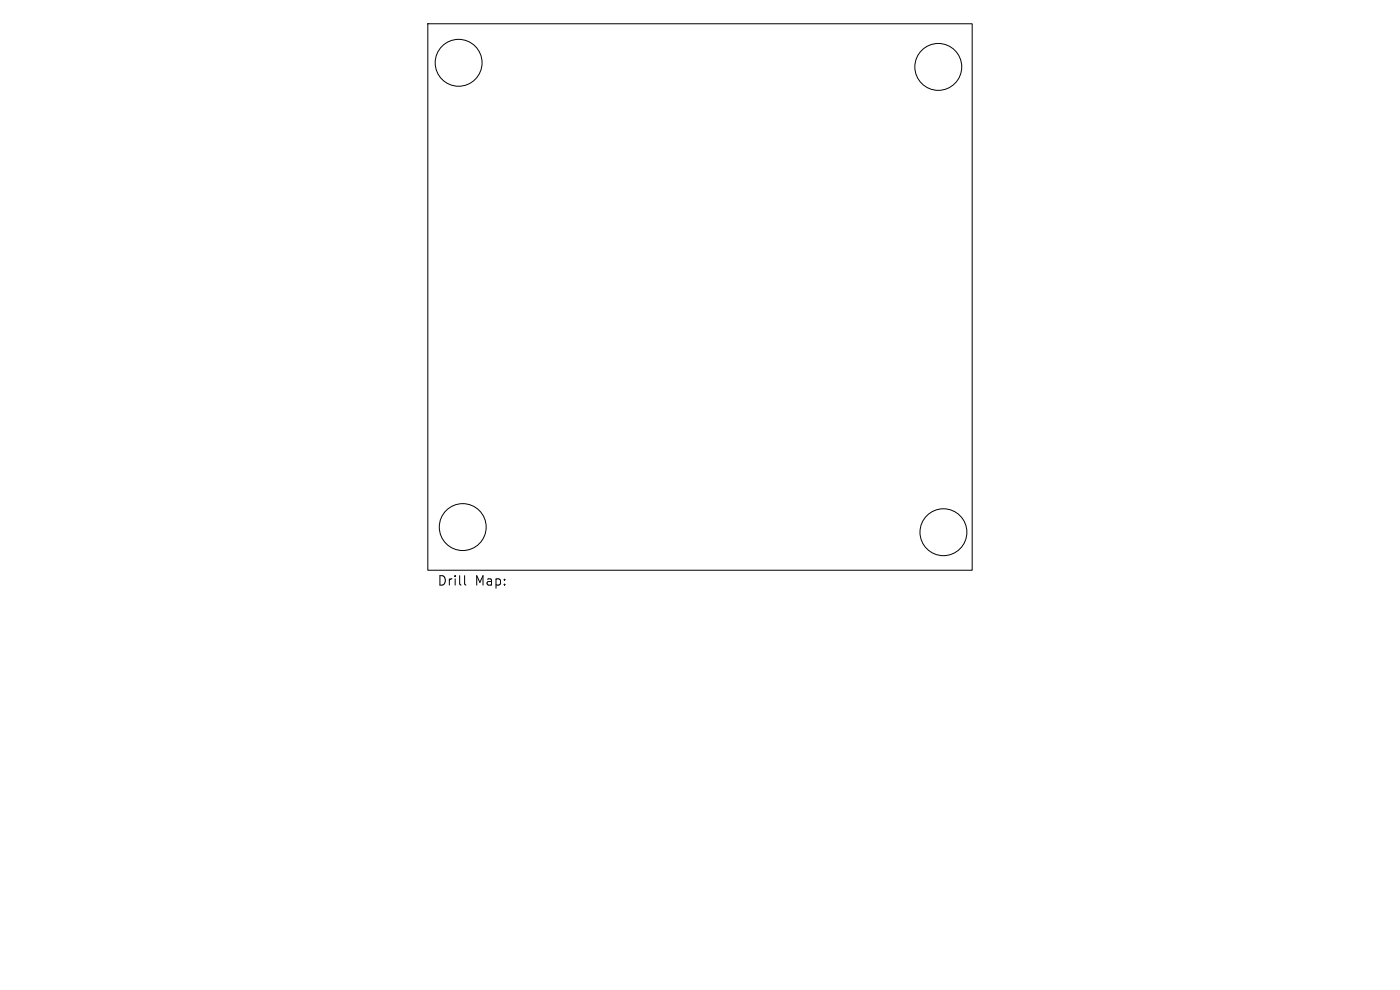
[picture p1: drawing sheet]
<svg xmlns="http://www.w3.org/2000/svg" width="297mm" height="210mm" viewBox="0 0 297 210" stroke-linecap="round" stroke-linejoin="round" font-family="sans-serif">
<defs><g id="words">
<g font-size="2.8">
<text x="92.7" y="124.5">Drill</text>
<text x="100.7" y="124.5">Map:</text>
</g>
</g></defs>
<g fill="none" stroke="#000" stroke-width=".21">
<path d="M90.8 5h115.4v116h-115.4zM98.6 122.1v1.7l.2 .3"/>
<circle cx="97.3" cy="13.3" r="5"/>
<circle cx="199.1" cy="14.2" r="5"/>
<circle cx="98.2" cy="111.8" r="5"/>
<circle cx="200.1" cy="112.9" r="5"/>
</g>
<use href="#words"/>
</svg>
